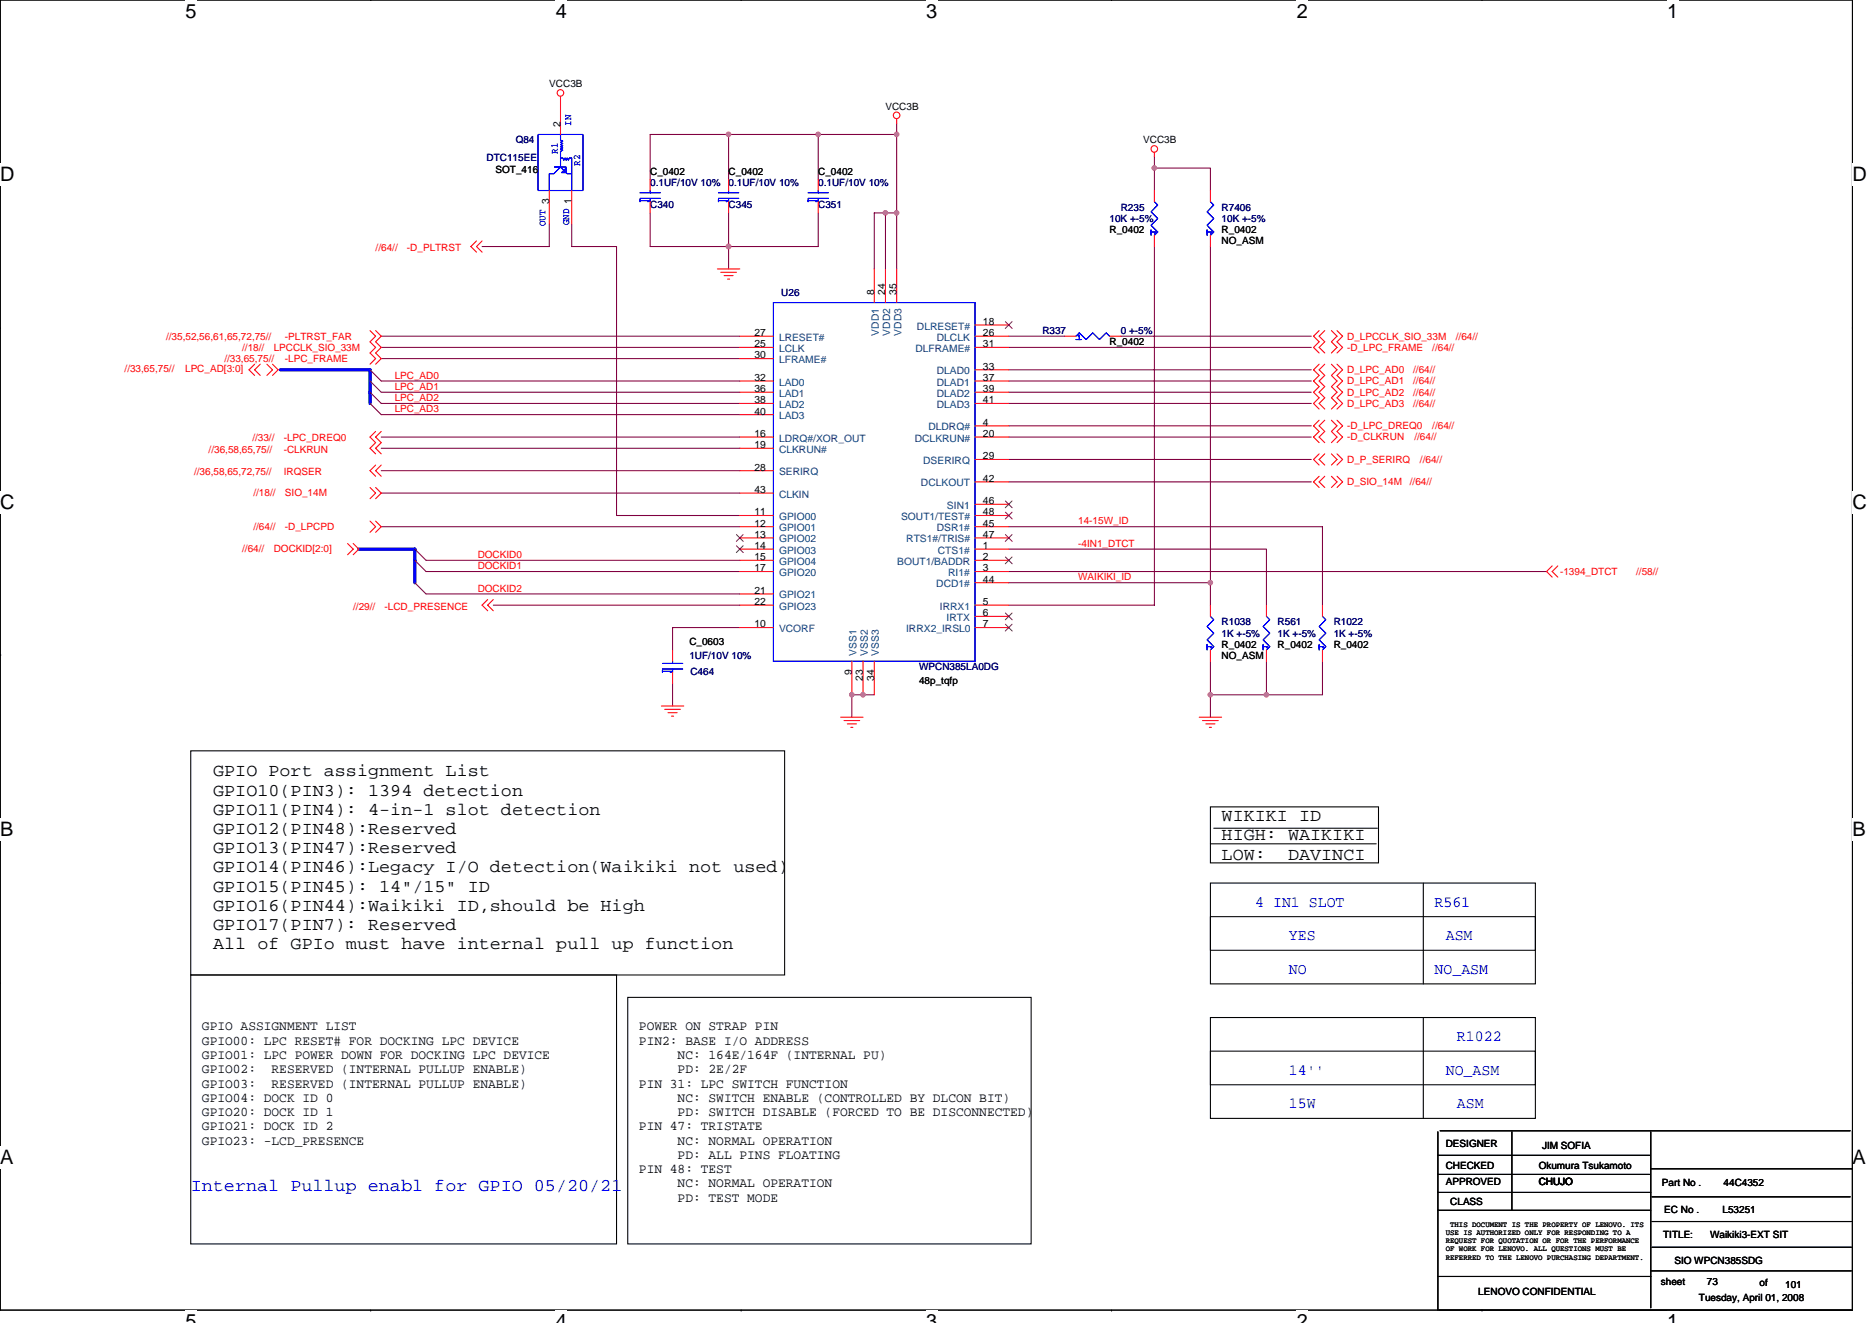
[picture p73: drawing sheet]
<svg xmlns="http://www.w3.org/2000/svg" width="297mm" height="210mm" viewBox="0 0 297 210" stroke-linecap="round" stroke-linejoin="round" font-family="sans-serif">
<defs><g id="words">
<g font-size="3.2">
<text x="29.4" y="2.8">5</text>
<text x="88.2" y="2.8">4</text>
<text x="147" y="2.8">3</text>
<text x="205.8" y="2.8">2</text>
<text x="264.5" y="2.8">1</text>
<text x="0" y="28.8">D</text>
<text x="293.9" y="28.8">D</text>
<text x="0" y="80.8">C</text>
<text x="293.9" y="80.8">C</text>
<text x="0" y="132.7">B</text>
<text x="293.9" y="132.7">B</text>
<text x="0" y="184.7">A</text>
<text x="293.9" y="184.7">A</text>
<text x="29.4" y="210.7">5</text>
<text x="88.2" y="210.7">4</text>
<text x="147" y="210.7">3</text>
<text x="205.8" y="210.7">2</text>
<text x="264.5" y="210.7">1</text>
</g>
<g font-size="2.8">
<text x="33.8" y="123.2">GPIO Port assignment List</text>
<text x="33.8" y="126.2">GPIO10(PIN3): 1394 detection</text>
<text x="33.8" y="129.3">GPIO11(PIN4): 4-in-1 slot detection</text>
<text x="193.8" y="130.3">WIKIKI ID</text>
<text x="33.8" y="132.3">GPIO12(PIN48):Reserved</text>
<text x="33.8" y="135.4">GPIO13(PIN47):Reserved</text>
<text x="193.8" y="133.3">HIGH: WAIKIKI</text>
<text x="193.8" y="136.4">LOW:</text>
<text x="204.4" y="136.4">DAVINCI</text>
<text x="33.8" y="138.4">GPIO14(PIN46):Legacy I/O detection(Waikiki not used)</text>
<text x="33.8" y="141.5">GPIO15(PIN45): 14&quot;/15&quot; ID</text>
<text x="33.8" y="144.5">GPIO16(PIN44):Waikiki ID,should be High</text>
<text x="33.8" y="147.6">GPIO17(PIN7): Reserved</text>
<text x="33.8" y="150.6">All of GPIo must have internal pull up function</text>
</g>
<text font-size="2.8" fill="#00f" x="30.3" y="189">Internal Pullup enabl for GPIO 05/20/21</text>
<g font-size="2.5" fill="#00f">
<text x="199.2" y="143.8">4 IN1 SLOT</text>
<text x="227.6" y="143.8">R561</text>
<text x="204.5" y="149.2">YES</text>
<text x="229.4" y="149.2">ASM</text>
<text x="204.5" y="154.5">NO</text>
<text x="227.6" y="154.5">NO_ASM</text>
<text x="231.2" y="165.2">R1022</text>
<text x="204.5" y="170.5">14''</text>
<text x="229.4" y="170.5">NO_ASM</text>
<text x="204.5" y="175.9">15W</text>
<text x="231.2" y="175.9">ASM</text>
</g>
<g font-size="2.1">
<text x="32" y="163.5">GPIO ASSIGNMENT LIST</text>
<text x="32" y="165.8">GPIO00: LPC RESET# FOR DOCKING LPC DEVICE</text>
<text x="101.4" y="163.5">POWER ON STRAP PIN</text>
<text x="101.4" y="165.8">PIN2: BASE I/O ADDRESS</text>
<text x="32" y="168">GPIO01: LPC POWER DOWN FOR DOCKING LPC DEVICE</text>
<text x="32" y="170.3">GPIO02:</text>
<text x="32" y="172.6">GPIO03:</text>
<text x="43.1" y="170.3">RESERVED (INTERNAL PULLUP ENABLE)</text>
<text x="43.1" y="172.6">RESERVED (INTERNAL PULLUP ENABLE)</text>
<text x="101.4" y="172.6">PIN 31: LPC SWITCH FUNCTION</text>
<text x="107.5" y="168">NC: 164E/164F (INTERNAL PU)</text>
<text x="107.5" y="170.3">PD: 2E/2F</text>
<text x="32" y="174.8">GPIO04: DOCK ID 0</text>
<text x="32" y="177.1">GPIO20: DOCK ID 1</text>
<text x="32" y="179.3">GPIO21: DOCK ID 2</text>
<text x="101.4" y="179.3">PIN 47: TRISTATE</text>
<text x="107.5" y="174.8">NC: SWITCH ENABLE (CONTROLLED BY DLCON BIT)</text>
<text x="107.5" y="177.1">PD: SWITCH DISABLE (FORCED TO BE DISCONNECTED)</text>
<text x="32" y="181.6">GPIO23: -LCD_PRESENCE</text>
<text x="107.5" y="181.6">NC: NORMAL OPERATION</text>
<text x="107.5" y="183.9">PD: ALL PINS FLOATING</text>
<text x="101.4" y="186.1">PIN 48: TEST</text>
<text x="107.5" y="188.4">NC: NORMAL OPERATION</text>
<text x="107.5" y="190.7">PD: TEST MODE</text>
</g>
<g font-size="1.6">
<text x="87.2" y="13.9">VCC3B</text>
<text x="140.5" y="17.4">VCC3B</text>
<text x="88.9" y="20.1" transform="rotate(-90 88.9 20.1)">2</text>
<text x="181.4" y="22.8">VCC3B</text>
<text x="78.6" y="27.4">SOT_416</text>
<text x="103.2" y="27.7">C_0402</text>
<text x="115.6" y="27.7">C_0402</text>
<text x="129.8" y="27.7">C_0402</text>
<text x="87.1" y="32.4" transform="rotate(-90 87.1 32.4)">3</text>
<text x="176.1" y="37">R_0402</text>
<text x="193.8" y="37">R_0402</text>
<text x="193.8" y="38.8">NO_ASM</text>
<text x="138.7" y="46.8" transform="rotate(-90 138.7 46.8)">8</text>
<text x="140.5" y="46.8" transform="rotate(-90 140.5 46.8)">24</text>
<text x="142.3" y="46.8" transform="rotate(-90 142.3 46.8)">35</text>
<text x="119.7" y="53.3">27</text>
<text x="156" y="53.3">26</text>
<text x="156" y="51.5">18</text>
<text x="119.7" y="55.1">25</text>
<text x="119.7" y="56.9">30</text>
<text x="156" y="58.7">33</text>
<text x="156" y="55.1">31</text>
<text x="176.1" y="54.8">R_0402</text>
<text x="119.7" y="60.4">32</text>
<text x="119.7" y="62.2">36</text>
<text x="119.7" y="64">38</text>
<text x="119.7" y="65.8">40</text>
<text x="156" y="60.4">37</text>
<text x="156" y="62.2">39</text>
<text x="156" y="64">41</text>
<text x="119.7" y="69.3">16</text>
<text x="119.7" y="71.1">19</text>
<text x="156" y="67.5">4</text>
<text x="156" y="69.3">20</text>
<text x="119.7" y="74.7">28</text>
<text x="156" y="72.9">29</text>
<text x="156" y="76.4">42</text>
<text x="119.7" y="78.2">43</text>
<text x="119.7" y="81.8">11</text>
<text x="119.7" y="83.5">12</text>
<text x="156" y="80">46</text>
<text x="156" y="81.8">48</text>
<text x="156" y="83.5">45</text>
<text x="119.7" y="85.3">13</text>
<text x="119.7" y="87.1">14</text>
<text x="119.7" y="88.9">15</text>
<text x="156" y="87.1">1</text>
<text x="156" y="85.3">47</text>
<text x="156" y="88.9">2</text>
<text x="119.7" y="90.7">17</text>
<text x="119.7" y="94.2">21</text>
<text x="119.7" y="96">22</text>
<text x="156" y="90.7">3</text>
<text x="156" y="92.4">44</text>
<text x="156" y="96">5</text>
<text x="119.7" y="99.5">10</text>
<text x="156" y="97.8">6</text>
<text x="156" y="99.5">7</text>
<text x="109.4" y="102.4">C_0603</text>
<text x="135.1" y="107.1" transform="rotate(-90 135.1 107.1)">9</text>
<text x="136.9" y="108" transform="rotate(-90 136.9 108)">23</text>
<text x="138.7" y="108" transform="rotate(-90 138.7 108)">34</text>
<text x="193.8" y="102.8">R_0402</text>
<text x="193.8" y="104.5">NO_ASM</text>
<text x="202.7" y="102.8">R_0402</text>
<text x="211.6" y="102.8">R_0402</text>
<text x="145.8" y="108.5">48p_tqfp</text>
<text x="229.4" y="182.1">DESIGNER</text>
<text x="229.4" y="185.4">CHECKED</text>
<text x="244.2" y="185.4">Okumura Tsukamoto</text>
<text x="244.7" y="182.2">JIM SOFIA</text>
<text x="229.4" y="187.9">APPROVED</text>
<text x="230.1" y="191.1">CLASS</text>
<text x="244.2" y="187.9">CHUJO</text>
<text x="263.7" y="188.1">Part No .</text>
<text x="273.5" y="188.1">44C4352</text>
<text x="263.9" y="196.5">TITLE:</text>
<text x="264.1" y="192.4">EC No .</text>
<text x="271.4" y="196.5">Waikiki3-EXT SIT</text>
<text x="273.3" y="192.4">L53251</text>
<text x="263.5" y="203.9">sheet</text>
<text x="265.7" y="200.6">SIO WPCN385SDG</text>
<text x="270.8" y="203.9">73</text>
<text x="234.6" y="205.5">LENOVO CONFIDENTIAL</text>
<text x="269.6" y="206.4">Tuesday, April 01, 2008</text>
<text x="279.2" y="204.1">of</text>
<text x="283.3" y="204.3">101</text>
</g>
<g font-size="1.6" fill="#000080">
<text x="81.8" y="22.8">Q84</text>
<text x="77.2" y="25.6">DTC115EE</text>
<text x="103.2" y="29.5">0.1UF/10V 10%</text>
<text x="115.6" y="29.5">0.1UF/10V 10%</text>
<text x="129.8" y="29.5">0.1UF/10V 10%</text>
<text x="103.2" y="33.1">C340</text>
<text x="115.6" y="33.1">C345</text>
<text x="129.8" y="33.1">C351</text>
<text x="176.1" y="35.2">10K +-5%</text>
<text x="177.8" y="33.4">R235</text>
<text x="193.8" y="33.4">R7406</text>
<text x="193.8" y="35.2">10K +-5%</text>
<text x="124" y="46.9">U26</text>
<text x="165.4" y="53">R337</text>
<text x="177.8" y="53">0 +-5%</text>
<text x="193.8" y="99.2">R1038</text>
<text x="193.8" y="101">1K +-5%</text>
<text x="202.7" y="99.2">R561</text>
<text x="202.7" y="101">1K +-5%</text>
<text x="211.6" y="99.2">R1022</text>
<text x="211.6" y="101">1K +-5%</text>
<text x="109.4" y="104.5">1UF/10V 10%</text>
<text x="109.6" y="107">C464</text>
<text x="145.8" y="106.3">WPCN385LA0DG</text>
</g>
<g font-size="1.6" fill="#00f">
<text x="90.7" y="19.9" transform="rotate(-90 90.7 19.9)">IN</text>
<text x="88.5" y="24.4" transform="rotate(-90 88.5 24.4)">R1</text>
<text x="92.1" y="26.3" transform="rotate(-90 92.1 26.3)">R2</text>
<text x="86.6" y="35.9" transform="rotate(-90 86.6 35.9)">OUT</text>
<text x="90.3" y="35.7" transform="rotate(-90 90.3 35.7)">GND 1</text>
<text x="90.3" y="35.7" transform="rotate(-90 90.3 35.7)">GND</text>
</g>
<g font-size="1.6" fill="#f00">
<text x="59.6" y="39.8">//64//</text>
<text x="64.6" y="39.8">-D_PLTRST</text>
<text x="26.3" y="53.9">//35,52,56,61,65,72,75//</text>
<text x="45.2" y="53.9">-PLTRST_FAR</text>
<text x="213.8" y="53.9">D_LPCCLK_SIO_33M</text>
<text x="231" y="53.9">//64//</text>
<text x="19.8" y="59">//33,65,75//</text>
<text x="29.4" y="59">LPC_AD[3:0]</text>
<text x="35.6" y="57.4">//33,65,75//</text>
<text x="38.4" y="55.6">//18//</text>
<text x="43.4" y="55.6">LPCCLK_SIO_33M</text>
<text x="45.2" y="57.4">-LPC_FRAME</text>
<text x="213.8" y="55.6">-D_LPC_FRAME</text>
<text x="213.8" y="59.2">D_LPC_AD0</text>
<text x="224.2" y="59.2">//64//</text>
<text x="227.3" y="55.6">//64//</text>
<text x="62.6" y="65.4">LPC_AD3</text>
<text x="62.6" y="60.1">LPC_AD0</text>
<text x="62.6" y="61.9">LPC_AD1</text>
<text x="62.6" y="63.6">LPC_AD2</text>
<text x="213.8" y="61">D_LPC_AD1</text>
<text x="213.8" y="62.8">D_LPC_AD2</text>
<text x="213.8" y="64.5">D_LPC_AD3</text>
<text x="224.2" y="61">//64//</text>
<text x="224.2" y="62.8">//64//</text>
<text x="224.2" y="64.5">//64//</text>
<text x="33.1" y="71.8">//36,58,65,75//</text>
<text x="40" y="70">//33//</text>
<text x="45" y="70">-LPC_DREQ0</text>
<text x="45" y="71.8">-CLKRUN</text>
<text x="213.8" y="68.1">-D_LPC_DREQ0</text>
<text x="213.8" y="69.9">-D_CLKRUN</text>
<text x="224.4" y="69.9">//64//</text>
<text x="227.3" y="68.1">//64//</text>
<text x="30.8" y="75.4">//36,58,65,72,75//</text>
<text x="45" y="75.4">IRQSER</text>
<text x="213.8" y="73.4">D_P_SERIRQ</text>
<text x="213.8" y="77">D_SIO_14M</text>
<text x="223.7" y="77">//64//</text>
<text x="225.3" y="73.4">//64//</text>
<text x="40.2" y="78.8">//18//</text>
<text x="45.2" y="78.8">SIO_14M</text>
<text x="171.1" y="83.2">14-15W_ID</text>
<text x="38.4" y="87.7">//64//</text>
<text x="40.2" y="84.1">//64//</text>
<text x="43.4" y="87.7">DOCKID[2:0]</text>
<text x="45.2" y="84.1">-D_LPCPD</text>
<text x="75.8" y="88.5">DOCKID0</text>
<text x="171.1" y="86.8">-4IN1_DTCT</text>
<text x="75.8" y="90.3">DOCKID1</text>
<text x="75.8" y="93.9">DOCKID2</text>
<text x="171.1" y="92.1">WAIKIKI_ID</text>
<text x="247.5" y="91.2">-1394_DTCT</text>
<text x="259.6" y="91.2">//58//</text>
<text x="56" y="96.7">//29//</text>
<text x="61" y="96.7">-LCD_PRESENCE</text>
</g>
<g font-size="1.6" fill="#004080">
<text x="139.5" y="53.3" transform="rotate(-90 139.5 53.3)">VDD1</text>
<text x="141.2" y="53.3" transform="rotate(-90 141.2 53.3)">VDD2</text>
<text x="143" y="53.3" transform="rotate(-90 143 53.3)">VDD3</text>
<text x="145.5" y="52.3">DLRESET#</text>
<text x="123.6" y="54.1">LRESET#</text>
<text x="123.6" y="55.8">LCLK</text>
<text x="123.6" y="57.6">LFRAME#</text>
<text x="145.3" y="55.8">DLFRAME#</text>
<text x="148.7" y="54.1">DLCLK</text>
<text x="148.7" y="59.4">DLAD0</text>
<text x="123.6" y="61.2">LAD0</text>
<text x="123.6" y="62.9">LAD1</text>
<text x="123.6" y="64.7">LAD2</text>
<text x="148.7" y="61.2">DLAD1</text>
<text x="148.7" y="62.9">DLAD2</text>
<text x="148.7" y="64.7">DLAD3</text>
<text x="123.6" y="66.5">LAD3</text>
<text x="123.6" y="70.1">LDRQ#/XOR_OUT</text>
<text x="123.6" y="71.8">CLKRUN#</text>
<text x="145.2" y="70.1">DCLKRUN#</text>
<text x="147.3" y="68.3">DLDRQ#</text>
<text x="123.6" y="75.4">SERIRQ</text>
<text x="146.1" y="77.2">DCLKOUT</text>
<text x="146.5" y="73.6">DSERIRQ</text>
<text x="123.6" y="79">CLKIN</text>
<text x="123.6" y="82.5">GPIO00</text>
<text x="143" y="82.5">SOUT1/TEST#</text>
<text x="150.3" y="80.7">SIN1</text>
<text x="123.6" y="84.3">GPIO01</text>
<text x="123.6" y="86.1">GPIO02</text>
<text x="123.6" y="87.8">GPIO03</text>
<text x="123.6" y="89.6">GPIO04</text>
<text x="142.4" y="89.6">BOUT1/BADDR</text>
<text x="143.8" y="86.1">RTS1#/TRIS#</text>
<text x="148.7" y="84.3">DSR1#</text>
<text x="148.8" y="87.8">CTS1#</text>
<text x="123.6" y="91.4">GPIO20</text>
<text x="123.6" y="95">GPIO21</text>
<text x="148.6" y="93.2">DCD1#</text>
<text x="150.4" y="91.4">RI1#</text>
<text x="123.6" y="96.7">GPIO23</text>
<text x="123.6" y="100.3">VCORF</text>
<text x="143.8" y="100.3">IRRX2_IRSL0</text>
<text x="149.1" y="96.7">IRRX1</text>
<text x="150.2" y="98.5">IRTX</text>
<text x="135.9" y="104" transform="rotate(-90 135.9 104)">VSS1</text>
<text x="137.7" y="104" transform="rotate(-90 137.7 104)">VSS2</text>
<text x="139.5" y="104" transform="rotate(-90 139.5 104)">VSS3</text>
</g>
<g font-size="1.2">
<text x="229.4" y="195.9">USE IS AUTHORIZED ONLY FOR RESPONDING TO A</text>
<text x="229.4" y="197.2">REQUEST FOR QUOTATION OR FOR THE PERFORMANCE</text>
<text x="230.1" y="194.6">THIS DOCUMENT IS THE PROPERTY OF LENOVO. ITS</text>
<text x="229.4" y="198.5">OF WORK FOR LENOVO. ALL QUESTIONS MUST BE</text>
<text x="229.4" y="199.9">REFERRED TO THE LENOVO PURCHASING DEPARTMENT.</text>
</g>
</g></defs>
<path d="M0 0h293.9v207.9h-293.9z" fill="none" stroke="#000" stroke-width=".17"/>
<g fill="#fff">
<path d="M29.4 0h1.8v3.5h-1.8z"/>
<path d="M29.4 207.9h1.8v2h-1.8z"/>
</g>
<path d="M58.8 0h.1M58.8 207.9h.1" fill="none" stroke="#000" stroke-width=".17"/>
<g fill="#fff">
<path d="M88.2 0h1.8v3.5h-1.8z"/>
<path d="M88.2 207.9h1.8v2h-1.8z"/>
</g>
<path d="M117.6 0h.1M117.6 207.9h.1" fill="none" stroke="#000" stroke-width=".17"/>
<g fill="#fff">
<path d="M147 0h1.7v3.5h-1.7z"/>
<path d="M147 207.9h1.7v2h-1.7z"/>
</g>
<path d="M176.4 0h.1M176.4 207.9h.1" fill="none" stroke="#000" stroke-width=".17"/>
<g fill="#fff">
<path d="M205.8 0h1.7v3.5h-1.7z"/>
<path d="M205.8 207.9h1.7v2h-1.7z"/>
</g>
<path d="M235.2 0h.1M235.2 207.9h.1" fill="none" stroke="#000" stroke-width=".17"/>
<g fill="#fff">
<path d="M264.5 0h1.8v3.5h-1.8z"/>
<path d="M264.5 207.9h1.8v2h-1.8z"/>
<path d="M0 26h2.3v3.5h-2.3z"/>
<path d="M293.9 26h2.3v3.5h-2.3z"/>
<path d="M0 77.9h2.3v3.5h-2.3z"/>
<path d="M293.9 77.9h2.3v3.5h-2.3z"/>
</g>
<path d="M0 52h.1M293.9 52h.1" fill="none" stroke="#000" stroke-width=".17"/>
<g fill="#fff">
<path d="M0 129.9h2.1v3.5h-2.1z"/>
<path d="M293.9 129.9h2.1v3.5h-2.1z"/>
</g>
<path d="M0 103.9h.1M293.9 103.9h.1" fill="none" stroke="#000" stroke-width=".17"/>
<path d="M0 103.9h.1" fill="none" stroke="#000" stroke-width=".16"/>
<g fill="#fff">
<path d="M0 181.9h2.2v3.5h-2.2z"/>
<path d="M293.9 181.9h2.2v3.5h-2.2z"/>
</g>
<g fill="none" stroke="#000" stroke-width=".17">
<path d="M30.3 119.1h94.2v35.6h-94.2zM192.1 133.9h26.3M192.1 128h26.6v8.9h-26.6zM192.6 131.4h26M0 155.9h.1M30.3 154.7h67.5v42.7h-67.5zM99.6 158.2h64v39.2h-64zM192.1 145.4h51.5v5.4h-51.5zM192.1 140.1h51.5v16h-51.5zM225.8 140.1v16M293.9 155.9h.1M192.1 166.8h51.5v5.3h-51.5z"/>
<path d="M192.1 161.4h51.5v16h-51.5zM225.8 161.4v16M228.2 179.6v28.3M228.5 179.4h65.1M239.9 179.6v12.4M261.9 179.6v27.9M293.9 179.4v28.5M228.2 183.3h33.6M228.2 186.3h33.6M228.2 189.2h33.7M228.2 192h33.7M261.9 185.4h32"/>
<path d="M262.1 193.8h31.7M262.1 189.9h31.5M262.1 197.9h31.7M228.2 202.5h33.7M228.3 207.9h65.5M261.9 201.6h31.9"/>
</g>
<g fill="none" stroke="#800040" stroke-width=".17">
<path d="M142.3 19.6v23.1M87.2 35.6v3.5h-10.7M90.7 35.6v3.5h7.1v42.7h19.6M103.2 33.8v5.3h26.6v-5.3M115.6 21.3v7.1M115.6 33.8v8.9M129.8 21.3v7.1M140.5 33.8v8.9M142.3 33.8h-3.6v8.9M142.3 21.3h-39.1v7.1M183.2 26.7h8.9v3.5M183.2 24.9v5.3"/>
<path d="M183.2 39.1v56.9h-23.1M192.1 39.1v56.9M58.7 58.7l1.8 1.8h56.9M60.5 53.3h56.9M60.5 55.1h56.9M60.5 56.9h56.9M160.1 53.3h8.8M160.1 55.1h48M160.1 58.7h48M177.8 53.3h30.3M58.7 64l1.8 1.8h56.9M58.7 60.5l1.8 1.7h56.9"/>
<path d="M58.7 62.2l1.8 1.8h56.9M60.5 69.3h56.9M60.5 71.1h56.9M60.5 74.7h56.9M60.5 78.2h56.9M160.1 69.3h48M160.1 60.5h48M160.1 62.2h48M160.1 64h48M160.1 67.6h48M160.1 72.9h48M160.1 76.5h48"/>
<path d="M60.5 83.6h56.9M65.8 88.9l1.8 1.8h49.8M65.8 87.1l1.8 1.8h49.8M65.8 92.5l1.8 1.7h49.8M78.3 96h39.1M117.4 99.6h-10.7v3.5M160.1 87.1h40.9v8.9M160.1 83.6h49.7v12.4M160.1 90.7h85.3M160.1 92.5h32M106.7 108.5v3.5M138.7 110.2h-3.5v3.6"/>
<path d="M192.1 104.9v8.9M201 104.9v5.3M209.8 104.9v5.3h-17.7"/>
</g>
<g fill="#f0f" stroke="#f0f" stroke-width=".17">
<circle cx="140.5" cy="33.8" r=".35"/>
<circle cx="129.8" cy="21.3" r=".35"/>
<circle cx="142.3" cy="21.3" r=".35"/>
<circle cx="183.2" cy="26.7" r=".35"/>
<circle cx="136.9" cy="110.2" r=".35"/>
<circle cx="192.1" cy="110.2" r=".35"/>
<circle cx="200.9" cy="110.2" r=".35"/>
<circle cx="142.3" cy="33.8" r=".35"/>
<circle cx="135.2" cy="110.2" r=".35"/>
<circle cx="115.6" cy="21.3" r=".35"/>
<circle cx="115.6" cy="39.1" r=".35"/>
<circle cx="192.1" cy="92.4" r=".35"/>
</g>
<path d="M44.5 58.7h14.2v5.3M56.9 87.1h8.9v5.4" fill="none" stroke="#00f" stroke-width=".53"/>
<g fill="none" stroke="#f00" stroke-width=".17">
<path d="M88.9 15.3v6M142.3 18.8v.8M75.6 38.2l-.9 .9 .9 .9M76.5 38.2l-.9 .9 .9 .9M87.2 30.2v5.4M90.7 30.2v5.4M103.2 28.4v1.8M103.2 32v1.8M115.6 28.4v1.8M115.6 32v1.8M129.8 28.4v1.8M129.8 32v1.8"/>
<path d="M183.2 24.2v.7M183.2 30.2v1.8M183.2 37.3v1.8M192.1 30.2v1.8M192.1 37.3v1.8M40.4 57.8l-.9 .9 .9 .9M41.3 57.8l-.9 .9 .9 .9M42.4 57.8l.8 .9-.8 .9M43.2 57.8l.9 .9-.9 .9M58.7 52.5l.9 .8-.9 .9 .9 .9-.9 .9 .9 .9-.9 .9M59.6 52.5l.9 .8-.9 .9 .9 .9-.9 .9 .9 .9-.9 .9M113.8 42.7h3.6"/>
<path d="M114.4 43.2h2.5M114.9 43.7h1.4M115.4 44.3h.4M117.4 53.3h5.3M117.4 55.1h5.3M117.4 56.9h5.3M138.7 42.7v5.3M140.5 42.7v5.3M142.3 42.7v5.3M154.7 53.3h5.4M154.7 55.1h5.4M154.7 51.6h5.4"/>
<path d="M154.7 58.7h5.4M168.9 53.3h1.8M176.1 53.3h1.7M209.3 52.5l-.9 .8 .9 .9-.9 .9 .9 .9M209.3 57.8l-.9 .9 .9 .9-.9 .9 .9 .8-.9 .9 .9 .9-.9 .9 .9 .9M210.2 52.5l-.9 .8 .9 .9-.9 .9 .9 .9M210.2 57.8l-.9 .9 .9 .9-.9 .9 .9 .8-.9 .9 .9 .9-.9 .9 .9 .9M211.3 52.5l.8 .8-.8 .9 .8 .9-.8 .9M211.3 57.8l.8 .9-.8 .9 .8 .9-.8 .8 .8 .9-.8 .9 .8 .9-.8 .9M212.1 52.5l.9 .8-.9 .9 .9 .9-.9 .9M212.1 57.8l.9 .9-.9 .9 .9 .9-.9 .8 .9 .9-.9 .9 .9 .9-.9 .9M58.7 77.3l.9 .9-.9 .9"/>
<path d="M59.6 68.5l-.9 .8 .9 .9-.9 .9 .9 .9M59.6 73.8l-.9 .9 .9 .9M59.6 77.3l.9 .9-.9 .9M60.5 68.5l-.9 .8 .9 .9-.9 .9 .9 .9M60.5 73.8l-.9 .9 .9 .9M117.4 60.5h5.3M117.4 62.2h5.3M117.4 64h5.3M117.4 65.8h5.3M117.4 69.3h5.3M117.4 71.1h5.3M117.4 74.7h5.3"/>
<path d="M117.4 78.2h5.3M154.7 60.5h5.4M154.7 62.2h5.4M154.7 64h5.4M154.7 69.3h5.4M154.7 67.6h5.4M154.7 72.9h5.4M154.7 76.5h5.4M209.3 66.7l-.9 .9 .9 .9-.9 .8 .9 .9M209.3 72l-.9 .9 .9 .9M209.3 75.6l-.9 .9 .9 .8M210.2 66.7l-.9 .9 .9 .9-.9 .8 .9 .9"/>
<path d="M210.2 72l-.9 .9 .9 .9M210.2 75.6l-.9 .9 .9 .8M211.3 66.7l.8 .9-.8 .9 .8 .8-.8 .9M211.3 72l.8 .9-.8 .9M211.3 75.6l.8 .9-.8 .8M212.1 66.7l.9 .9-.9 .9 .9 .8-.9 .9M212.1 72l.9 .9-.9 .9M212.1 75.6l.9 .9-.9 .8M55.2 86.2l.8 .9-.8 .9M56 86.2l.9 .9-.9 .9M58.7 82.7l.9 .9-.9 .9M59.6 82.7l.9 .9-.9 .9"/>
<path d="M77.4 95.1l-.9 .9 .9 .9M78.3 95.1l-.9 .9 .9 .9M117.4 81.8h5.3M117.4 83.6h5.3M117.4 85.3h5.3M117.4 87.1h5.3M117.4 88.9h5.3M117.4 90.7h5.3M117.4 94.2h5.3M117.4 96h5.3M117.4 99.6h5.3M154.7 81.8h5.4"/>
<path d="M154.7 83.6h5.4M154.7 85.3h5.4M154.7 87.1h5.4M154.7 88.9h5.4M154.7 90.7h5.4M154.7 96h5.4M154.7 99.6h5.4M154.7 80h5.4M154.7 92.5h5.4M154.7 97.8h5.4M192.1 96v1.8M201 96v1.8"/>
<path d="M209.8 96v1.8M246.3 89.8l-.9 .9 .9 .9M247.2 89.8l-.9 .9 .9 .9M104.9 112h3.6M105.5 112.5h2.5M106 113.1h1.4M106.5 113.6h.4M106.7 103.1v1.8M106.7 106.7v1.8M133.4 113.8h3.5M133.9 114.3h2.5M134.4 114.9h1.5"/>
<path d="M135 115.4h.3M135.2 104.9v5.3M136.9 104.9v5.3M138.7 104.9v5.3M190.3 113.8h3.5M190.8 114.3h2.5M191.3 114.9h1.5M191.9 115.4h.3M192.1 103.1v1.8M201 103.1v1.8M209.8 103.1v1.8"/>
<circle cx="88.9" cy="14.7" r=".52"/>
<circle cx="142.3" cy="18.3" r=".52"/>
<circle cx="183.2" cy="23.6" r=".52"/>
</g>
<g fill="none" stroke="#00f" stroke-width=".17">
<path d="M85.4 21.3h7.1v8.9h-7.1zM87.2 30.2v-2.6h.7l1-1.1 1.1 1.1h.7v2.6M88.9 21.3v.9l.4 .2-.4 .2 .4 .2-.4 .1 .4 .2-.4 .2 .4 .2-.4 .1 .4 .2-.4 .2v2.5h-.8h1.7M88.9 25.1h.4l.2 .3 .2-.3 .1 .3 .2-.3 .2 .3 .2-.3h.3v2.5M89.8 26.7v.7h-.7zM101.6 30.6h3.2M101.6 31.5h3.2M101.6 31.8h1.6l-.4 .2M101.6 31.6v.4M103.2 30.2v.4M103.2 31.5v.5M114 30.6h3.2"/>
<path d="M114 31.5h3.2M114 31.8h1.6l-.4 .2M114 31.6v.4M115.6 30.2v.4M115.6 31.5v.5M128.2 30.6h3.2M128.2 31.5h3.2M128.2 31.8h1.6l-.3 .2M128.2 31.6v.4M129.8 30.2v.4M129.8 31.5v.5M182.6 36.8h.7l-.1 .2"/>
<path d="M182.6 36.4v.9M183.2 32l.5 .5-1.1 1.1 1.1 1.1-1.1 1 1.1 1.1-.5 .5M191.5 36.8h.7l-.1 .2M191.5 36.4v.9M192.1 32l.5 .5-1.1 1.1 1.1 1.1-1.1 1 1.1 1.1-.5 .5M122.7 48h32v56.9h-32zM170.7 53.3l.6-.5 1 1.1 1.1-1.1 1.1 1.1 1-1.1 .6 .5M170.7 53.9h.9M171.1 53.3l.2-.1v.7M192.1 97.8l.5 .5-1.1 1.1 1.1 1.1-1.1 1 1.1 1.1-.5 .5M201 97.8l.5 .5-1.1 1.1 1.1 1.1-1.1 1 1.1 1.1-.5 .5M209.8 97.8l.6 .5-1.1 1.1 1.1 1.1-1.1 1 1.1 1.1-.6 .5"/>
<path d="M105.1 105.3h3.2M105.1 106.2h3.2M105.1 106.5h1.6l-.3 .2M105.1 106.3v.4M106.7 104.9v.4M106.7 106.2v.5M191.5 102.6h.7l-.1 .2M191.5 102.2v.9M200.4 102.6h.7l-.1 .2M200.4 102.2v.9M209.3 102.6h.7l-.2 .2M209.3 102.2v.9"/>
</g>
<g fill="none" stroke="#804000" stroke-width=".16">
<path d="M159.5 51l1.1 1.1M160.6 51l-1.1 1.1M159.5 79.5l1.1 1.1M160.6 79.5l-1.1 1.1M116.9 84.8l1 1.1M116.9 86.6l1 1.1M117.9 84.8l-1.1 1.1M117.9 86.6l-1.1 1.1M159.5 81.3l1.1 1M159.5 84.8l1.1 1.1M159.5 88.4l1.1 1.1M159.5 97.3l1.1 1"/>
<path d="M159.5 99l1.1 1.1M160.6 81.3l-1.1 1M160.6 84.8l-1.1 1.1M160.6 88.4l-1.1 1.1M160.6 97.3l-1.1 1M160.6 99l-1.1 1.1"/>
</g>
<use href="#words"/>
</svg>
